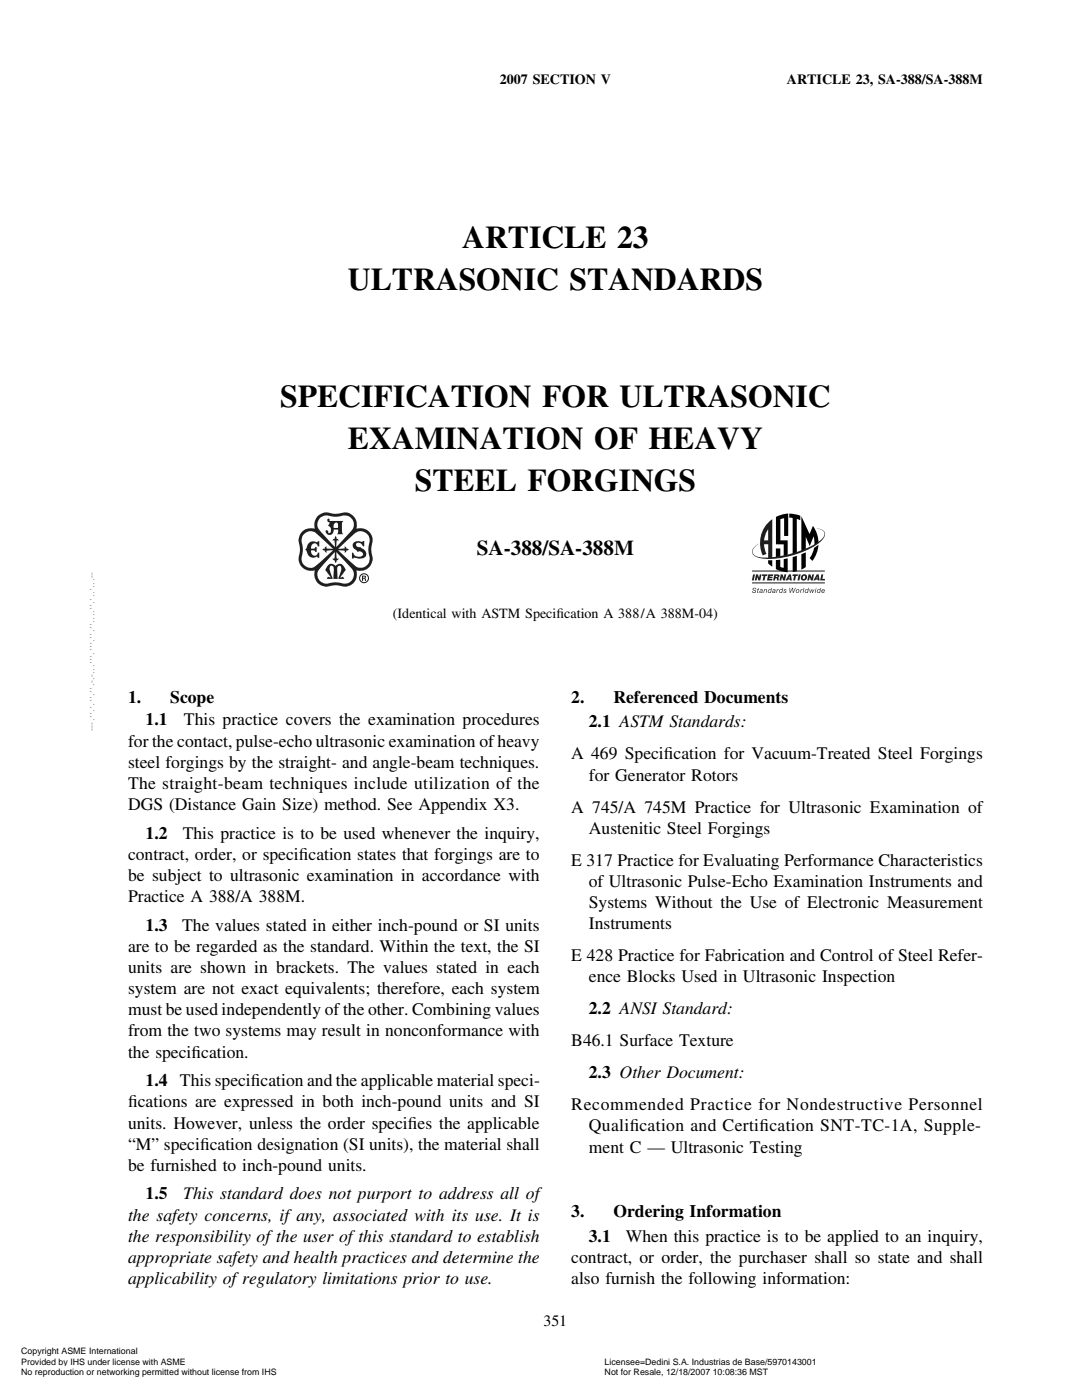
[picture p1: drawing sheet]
<svg xmlns="http://www.w3.org/2000/svg" width="216mm" height="279mm" viewBox="0 0 216 279" stroke-linecap="round" stroke-linejoin="round" font-family="sans-serif">
<defs><g id="words">
<g font-size="6.3">
<text x="92.2" y="49.5">ARTICLE 23</text>
<text x="69.4" y="58">ULTRASONIC STANDARDS</text>
<text x="55.9" y="81.2">SPECIFICATION FOR ULTRASONIC</text>
<text x="69.4" y="89.6">EXAMINATION OF HEAVY</text>
<text x="82.8" y="98">STEEL FORGINGS</text>
</g>
<text font-size="4.2" x="95.1" y="110.7">SA-388/SA-388M</text>
<g font-size="3.5">
<text x="25.6" y="140.2">1.</text>
<text x="34" y="140.2">Scope</text>
<text x="114" y="140.2">2.</text>
<text x="122.4" y="140.2">Referenced Documents</text>
<text x="25.6" y="149">for the contact, pulse-echo ultrasonic examination ofheavy</text>
<text x="29.1" y="144.8">1.1</text>
<text x="36.7" y="144.8">This practice covers the examination procedures</text>
<text x="117.5" y="145.2">2.1 ASTM Standards:</text>
<text x="25.6" y="153.2">steel forgings by the straight- and angle-beam techniques.</text>
<text x="114" y="151.6">A 469 Specif</text>
<text x="117.5" y="155.8">for Generator Rotors</text>
<text x="132.5" y="151.6">ication for Vacuum-Treated Steel Forgings</text>
<text x="25.6" y="157.4">The straight-beam techniques include utilization of the</text>
<text x="25.6" y="161.6">DGS (Distance Gain Size) method. See Appendix X3.</text>
<text x="29.1" y="167.4">1.2</text>
<text x="36.5" y="167.4">This practice is to be used whenever the inquiry,</text>
<text x="114" y="162.2">A 745/A 745M Practice for Ultrasonic Examination of</text>
<text x="117.5" y="166.4">Austenitic Steel Forgings</text>
<text x="25.6" y="171.6">contract, order, or specif</text>
<text x="59.6" y="171.6">ication states that forgings are to</text>
<text x="114" y="172.8">E 317 Practice for Evaluating Performance Characteristics</text>
<text x="25.6" y="175.8">be subject to ultrasonic examination in accordance with</text>
<text x="117.5" y="177">of Ultrasonic Pulse-Echo Examination Instruments and</text>
<text x="25.6" y="180">Practice A 388/A 388M.</text>
<text x="29.1" y="185.8">1.3</text>
<text x="36.4" y="185.8">The values stated in either inch-pound or SI units</text>
<text x="117.5" y="181.2">Systems Without the Use of Electronic Measurement</text>
<text x="117.5" y="185.4">Instruments</text>
<text x="25.6" y="190">are to be regarded as the standard. Within the text, the SI</text>
<text x="114" y="191.8">E 428 Practice for Fabrication and Control of Steel Refer-</text>
<text x="25.6" y="194.2">units are shown in brackets. The values stated in each</text>
<text x="117.5" y="196.1">ence Blocks Used in Ultrasonic Inspection</text>
<text x="25.6" y="198.4">system are not exact equivalents; therefore, each system</text>
<text x="25.6" y="202.6">must be used independently ofthe other. Combining values</text>
<text x="117.5" y="202.4">2.2 ANSI Standard:</text>
<text x="25.6" y="206.9">from the two systems may result in nonconformance with</text>
<text x="114" y="208.8">B46.1 Surface Texture</text>
<text x="25.6" y="211.1">the specif</text>
<text x="38.2" y="211.1">ication.</text>
<text x="117.5" y="215.2">2.3 Other Document:</text>
<text x="25.6" y="221">f</text>
<text x="25.6" y="221">ications are expressed in both inch-pound units and SI</text>
<text x="29.1" y="216.8">1.4 This specif</text>
<text x="50.1" y="216.8">ication and the applicable material speci-</text>
<text x="114" y="221.6">Recommended Practice for Nondestructive Personnel</text>
<text x="25.6" y="225.2">units. However, unless the order specif</text>
<text x="81.4" y="225.2">ies the applicable</text>
<text x="117.5" y="225.8">Qualif</text>
<text x="125.6" y="225.8">ication and Certif</text>
<text x="151.6" y="225.8">ication SNT-TC-1A, Supple-</text>
<text x="25.6" y="229.5">“M” specif</text>
<text x="25.6" y="233.7">be furnished to inch-pound units.</text>
<text x="39.9" y="229.5">ication designation (SI units), the material shall</text>
<text x="117.5" y="230">ment C — Ultrasonic Testing</text>
<text x="29.1" y="239.4">1.5</text>
<text x="36.6" y="239.4">This standard does not purport to address all of</text>
<text x="25.6" y="243.6">the safety concerns, ifany, associated with its use. It is</text>
<text x="114" y="242.8">3.</text>
<text x="122.4" y="242.8">Ordering Information</text>
<text x="25.6" y="247.8">the responsibility ofthe user ofthis standard to establish</text>
<text x="117.5" y="247.8">3.1</text>
<text x="124.9" y="247.8">When this practice is to be applied to an inquiry,</text>
<text x="25.6" y="252">appropriate safety and health practices and determine the</text>
<text x="25.6" y="256.2">applicability ofregulatory limitations prior to use.</text>
<text x="114" y="252">contract, or order, the purchaser shall so state and shall</text>
<text x="114" y="256.2">also furnish the following information:</text>
</g>
<text font-size="3.2" x="108.4" y="264.7">351</text>
<g font-size="2.8">
<text x="99.7" y="16.8">2007 SECTION V</text>
<text x="157" y="16.8">ARTICLE 23, SA-388/SA-388M</text>
<text x="78.4" y="123.4">(Identical with ASTM Specif</text>
<text x="111" y="123.4">ication A 388/A 388M-04)</text>
</g>
<g font-size="1.8">
<text x="4.2" y="270.2">Copyright ASME International</text>
<text x="4.2" y="272.3">Provided by IHS under license with ASME</text>
<text x="4.2" y="274.5">No reproduction or networking permitted without license from IHS</text>
<text x="120.6" y="272.3">Licensee=Dedini S.A. Industrias de Base/5970143001</text>
<text x="120.6" y="274.5">Not for Resale, 12/18/2007 10:08:36 MST</text>
</g>
<text font-size="1.1" x="18.1" y="114.2" transform="rotate(90 18.1 114.2)">--```,``,`,,````,,`,,`,,,`,,,```-`-`,,`,,`,`,,`---</text>
</g></defs>
<g fill="#231f20">
<path d="M70.5 108.4a2.65 2.65 0 0 1 1.9-.3l.3-.1v1h-.3a.78 .78 0 0 0-.5-.6 .78 .78 0 0 0-.9 .2 .59 .59 0 0 0 .9 .6l.1 .1a1.13 1.13 0 0 1 1 .8 1.13 1.13 0 0 1-.3 1.2l-.8 .2-1.1-.2-.6 .2v-1.2h.3a1.1 1.1 0 0 0 .9 .8 1.1 1.1 0 0 0 1-.4 .68 .68 0 0 0-.3-.6 .68 .68 0 0 0-.8 .1l-.2-.4a.99 .99 0 0 1-.6-1.4z"/>
<path d="M61.7 108.3a2.43 2.43 0 0 1 1.7-.1v-.2h.3v1.1h-.3a.67 .67 0 0 0-.7-.7 .67 .67 0 0 0-.6 .7l-.1 .4h.3a.43 .43 0 0 0 .6-.3h.3v1h-.3l-.2-.3h-.7a.73 .73 0 0 0 .4 .9 .73 .73 0 0 0 1-.3v-.2h.3v1h-.3l-.2-.2a1.36 1.36 0 0 1-2.1-1.2 .35 .35 0 0 1-.1-.3 .35 .35 0 0 1 .2-.3z"/>
<path d="M65.5 112.8a.98 .98 0 0 1 1.4 .1 1.03 1.03 0 0 1 1.1-.4 1.03 1.03 0 0 1 .8 .8l.2 .5-1.1 1.5 .5-.2 .3 .4h-1.2l.2-.6a2.71 2.71 0 0 0 .3-1.9l-.2-.1a.68 .68 0 0 0-.5 1l.1 1.6h-.9l.1-2.2a.45 .45 0 0 0-.6-.4 .45 .45 0 0 0-.2 .7l.6 1.9h-1.2l.2-.4 .6 .2-.6-.9a.78 .78 0 0 1-.1-1.4z"/>
<path d="M150.2 117.4l.2-.1a.36 .36 0 0 1 .5 .3l-.4-.2-.2 .2 .5 .4a.4 .4 0 0 1-.4 .3 .4 .4 0 0 1-.3-.3l.4 .2 .2-.2-.5-.2z"/>
<path d="M151.3 117.4h.1l-.1 .2h.2l-.2 .1-.1 .6-.1-.1 .1-.5h-.1z"/>
<path d="M152.5 117.6l.1 .1 .4-.1-.1 .7h-.1l.1-.5-.1-.1-.5 .6z"/>
<path d="M155 117.6h.1v.2l.3-.2-.5 .7z"/>
<path d="M156.5 117.6l.4 .1v.1l-.2-.1-.2 .1 .4 .3-.2 .2-.4-.1v-.1l.3 .1 .2-.1-.3-.2z"/>
<path d="M157.5 117.3h.2v.9l.4-.9h.1l.1 .9 .4-.9h.1l-.5 1h-.1l-.1-.8-.4 .8h-.1z"/>
<path d="M159.8 117.6h.1v.2l.3-.2-.6 .7z"/>
<path d="M160.4 117.3h.1l-.2 1h-.1z"/>
<path d="M161.5 117.6h.1l.1 .6 .3-.6h.1v.6l.3-.6h.1l-.3 .7h-.2v-.5l-.3 .5h-.1z"/>
<path d="M150.3 114.6h.4l-.3 1.2h-.4z"/>
<path d="M150.9 114.6h.3l.3 .7 .1-.7h.4l-.3 1.2h-.4l-.2-.6-.1 .6h-.4z"/>
<path d="M152.1 114.6h1v.3h-.4l-.1 .9h-.4l.2-.9h-.4z"/>
<path d="M153.3 114.6h1l-.1 .3h-.6v.2h.6l-.1 .3h-.6v.1h.6v.3h-1.1z"/>
<path d="M155.8 114.6h.4l.2 .7 .1-.7h.4l-.3 1.2h-.3l-.3-.6-.1 .6h-.4z"/>
<path d="M158.2 114.6h1v.3h-.4l-.2 .9h-.3l.2-.9h-.4z"/>
<path d="M159.4 114.6h.4l-.3 1.2h-.4z"/>
<path d="M161.3 114.6h.4l.2 .7 .2-.7h.3l-.2 1.2h-.4l-.2-.6-.2 .6h-.3z"/>
<path d="M163.9 114.6h.4l-.2 .9h.5v.3h-1z"/>
<path d="M63.4 102.9l-.2 .3a2.56 2.56 0 0 0-.4 2.3 2.52 2.52 0 0 0-2.7 .8 2.52 2.52 0 0 0-.3 2.8v.9a3.1 3.1 0 0 0 .2 2.9l.5 .5a2.61 2.61 0 0 0 2.3 .4 2.53 2.53 0 0 0 .8 2.7 2.53 2.53 0 0 0 2.7 .4l1-.1a3.1 3.1 0 0 0 2.9-.2 2.45 2.45 0 0 0 .9-2.8 2.55 2.55 0 0 0 2.7-.8 2.55 2.55 0 0 0 .3-2.7l.1-1.3a2.5 2.5 0 0 0-.4-2.8 2.5 2.5 0 0 0-2.7-.7 2.53 2.53 0 0 0-.8-2.7 2.53 2.53 0 0 0-2.7-.3h-1a2.88 2.88 0 0 0-3 .3zM64 103.3a2.5 2.5 0 0 1 2.4-.2h1.3a1.99 1.99 0 0 1 2.9 1.7l-.1 .4a8.9 8.9 0 0 1-2.3 2.8l-1.1 1.2 .1-1.2 .1-.2 .2 .2v-.3l-.4-.2-.2-.5-.1 .5-.4 .2v.3l.3-.1 .1 1.3-2.6-2.8a1.93 1.93 0 0 1-.2-3.1zM60.7 106.5a1.85 1.85 0 0 1 2.9 .4l2.9 2.6h-1.2l-.2-.1 .1-.3h-.1l-.2 .1-.1 .3-.4 .1 .1 .2h.3l.2 .5h.2v-.4l1.3-.1-2.4 2.2a3.4 3.4 0 0 1-2.2 1.3 1.91 1.91 0 0 1-1.6-2.7 5 5 0 0 0-.1-2.6l.1-.9zM66.8 110.2l-.1 1.3-.3-.1v.3l.4 .1 .1 .5 .3-.5 .3-.2v-.2l-.2 .1-.1-.1-.1-1.2 2.5 2.7a1.92 1.92 0 0 1 1 1.9 1.92 1.92 0 0 1-1.4 1.6l-2.8-.2a2.46 2.46 0 0 1-2.6-.3 1.9 1.9 0 0 1 .4-2.8zM67.5 109.5l.9-.8a12.8 12.8 0 0 1 3-2.6 1.87 1.87 0 0 1 2 .6 1.87 1.87 0 0 1 .2 2 5 5 0 0 0 .2 2.6 1.84 1.84 0 0 1-1.2 1.9 1.84 1.84 0 0 1-2.2-.7l-2.9-2.7 1.1 .1 .2 .1-.1 .3h.2l.2-.5 .5-.1-.5-.2v-.2l-.4-.2 .1 .3z"/>
<path d="M71.9 115.4a.78 .78 0 0 1 1.5 0 .78 .78 0 0 1-1.5 0zM71.6 115.4a1 1 0 0 0 2 0 1 1 0 0 0-2 0z"/>
<path d="M72.5 115.1h.3v.2h-.3zM72.2 114.9v1h.3v-.4l.3 .1v.3h.3l-.3-.5 .2-.1v-.3z"/>
<path d="M65.4 103.5a.46 .46 0 0 0 0 .6 .46 .46 0 0 0 .4 .2l-.3 .6a.86 .86 0 0 1 .2 1.5h-.2a.36 .36 0 0 0-.1-.4 .36 .36 0 0 0-.4-.1 .83 .83 0 0 0 .9 .9 .83 .83 0 0 0 .7-1.1h.9l-.1 .7-.1 .2h1.2l-.1-.1a4 4 0 0 1 0-2.4l.2-.1h-2.9v-.4zM66.8 104.4l.2-.1a.7 .7 0 0 1 .4 1.1h-.8a.92 .92 0 0 1 .2-1z"/>
<path d="M151.7 118h.3l-.1 .2h-.2zM151.7 117.7l-.1 .1 .3-.1 .2 .1-.5 .2v.3h.6l-.1-.7z"/>
<path d="M153.3 117.9a.25 .25 0 0 1 .5 0 .25 .25 0 0 1-.5 0zM153.4 117.7a.42 .42 0 0 0-.1 .6l.4-.1 .1 .1 .2-1h-.1l-.1 .4z"/>
<path d="M154.2 118h.4l-.2 .2h-.2zM154.2 117.7v.1l.3-.1 .1 .1-.5 .2v.3h.6v-.7z"/>
<path d="M155.5 117.9a.25 .25 0 0 1 .5 0 .25 .25 0 0 1-.5 0zM155.6 117.7a.42 .42 0 0 0 0 .6l.4-.1 .1 .1 .2-1h-.1l-.1 .4z"/>
<path d="M158.9 117.9a.25 .25 0 0 1 .5 0 .25 .25 0 0 1-.5 0zM158.8 117.9a.38 .38 0 0 0 .7 0 .38 .38 0 0 0-.7 0z"/>
<path d="M160.7 117.9a.25 .25 0 0 1 .5 0 .25 .25 0 0 1-.5 0zM160.8 117.7a.42 .42 0 0 0-.1 .6l.4-.1 .1 .1 .2-1h-.1l-.1 .4z"/>
<path d="M162.7 117.6h.2l-.2 .7h-.1zM162.8 117.3h.1v.2h-.1z"/>
<path d="M163.1 117.9a.25 .25 0 0 1 .5 0 .25 .25 0 0 1-.5 0zM163.2 117.7a.42 .42 0 0 0-.1 .6l.4-.1 .1 .1 .2-1h-.1l-.1 .4z"/>
<path d="M164.1 117.7l-.1 .2h.5l-.2-.2zM164.1 117.6l.4 .1 .1 .3h-.6l.2 .2 .3-.1-.1 .2-.5-.1z"/>
<path d="M154.8 114.9l.3 .1v.1l-.3 .1zM154.5 114.6l-.2 1.2h.3l.1-.4 .3 .1v.3h.4l-.2-.5 .3-.2v-.3z"/>
<path d="M157.5 115l-.1 .4h.2zM157.4 114.6h.4l.2 1.2h-.4v-.1l-.9 .1z"/>
<path d="M160.3 115l.2-.1a.35 .35 0 0 1 .2 .4 .35 .35 0 0 1-.3 .3 .35 .35 0 0 1-.1-.6zM159.8 115.2a.65 .65 0 0 0 1.3 0 .65 .65 0 0 0-1.3 0z"/>
<path d="M163.1 115v.4h-.2zM163 114.6l-.7 1.2h.4l.1-.1 .7 .1-.1-1.2z"/>
</g>
<path d="M150.1 114h14.5M150.1 116.3h14.5" fill="none" stroke="#231f20" stroke-width=".21"/>
<path d="M153.3 111.8h.8v1.3l-.2-.1a1.13 1.13 0 0 1-.6-1.2zM154.8 109.5h.9v1.8l-.9 .1zM154.8 111.8l.9-.1v1.4l.7 .2v-1.7l.8-.2v2.8l-1.4-.2-1-.4zM154.8 103.2l1.4-.6 1.1-.1v4.5h-.8v-3.6l-.8 .2v4.2h1.5v3.2l-.8 .1v-2.5h-1.6zM158.2 111.2l.8-.3v3.1l-.8 .2zM157.5 102.5l2.2 .4v.9l-.7-.2v6.9l-.8 .2v-7.3l-.7-.1zM159.9 110.6l.9-.4v3l-.9 .5zM159.9 103l1.6 3.6 .7-1.7 .8 1.7 .3 1.7-.8 .6-.2-1.8-.7 1.9-.8-1.9v2.7l-.9 .3zM162.4 109.3l.9-.6-.4 1.7-.8 1.5-.5-.5 .4-.8z" fill="#000"/>
<g fill="#231f20">
<path d="M150.7 109l.7-.5a1.83 1.83 0 0 0-1.2 1.8 2.54 2.54 0 0 0 2.6 1 21.3 21.3 0 0 0 10.9-3.4 1.33 1.33 0 0 0 .7-1.8l-1.3-.6a1.49 1.49 0 0 1 1.5 1 2.64 2.64 0 0 1-1.4 2 18 18 0 0 1-11.3 2.9 1.87 1.87 0 0 1-1.8-1.3l.2-.7z" fill-rule="evenodd"/>
<path d="M153.3 104.3a5.9 5.9 0 0 0-1.1 6.6l.7-.4-.3-.7-.1-1.2h.8v2.9h.8v-7.9zM153.3 105.6v2.3h-.8l.3-1.4z" fill-rule="evenodd"/>
</g>
<g fill="#fff">
<path d="M3.7 268.5h24.5v2.3h-24.5z"/>
<path d="M3.7 270.6h34.2v2.3h-34.2z"/>
<path d="M120.1 268.5h.9v2.3h-.9z"/>
<path d="M120.1 270.6h43.8v2.3h-43.8z"/>
<path d="M120.1 272.7h33.5v2.3h-33.5z"/>
<path d="M3.7 272.7h51.9v2.3h-51.9z"/>
<path d="M17.8 113.9h1.2z"/>
</g>
<use href="#words"/>
</svg>
